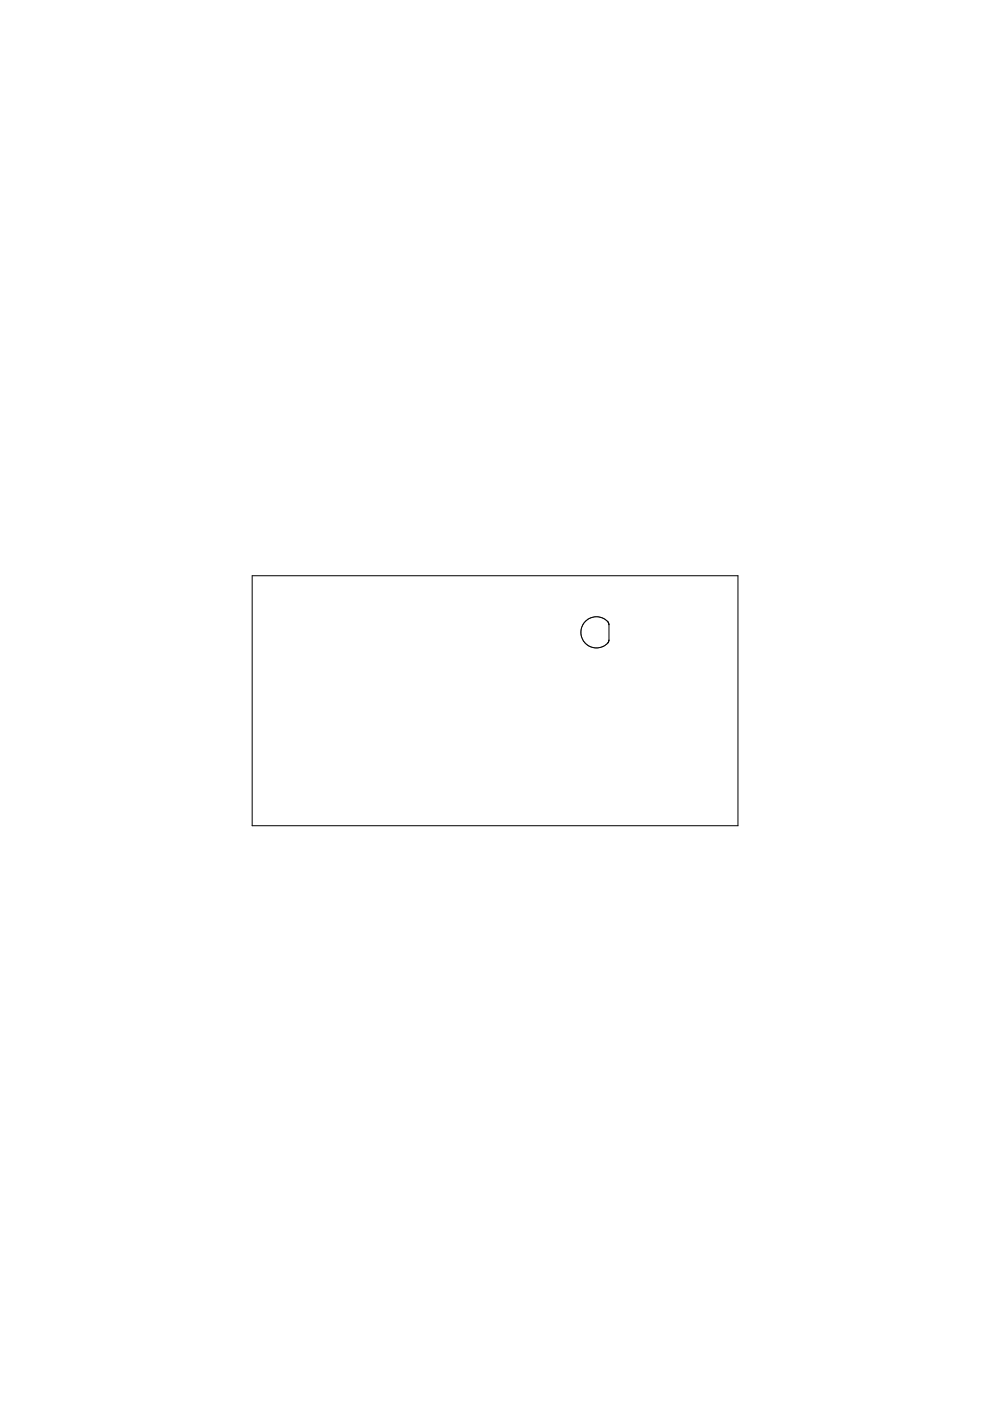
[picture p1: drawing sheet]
<svg xmlns="http://www.w3.org/2000/svg" width="210mm" height="297mm" viewBox="0 0 210 297" stroke-linecap="round" stroke-linejoin="round" font-family="sans-serif">
<path d="M53.5 122.1h103v53h-103zM124.2 131.7a3.1 3.1 0 0 1 4.9 .6v3.4a2.87 2.87 0 0 1-3.9 1.4 3.3 3.3 0 0 1-1-5.4zM128.9 131.9h.1M129 136.1h.1" fill="none" stroke="#000" stroke-width=".21"/>
</svg>
